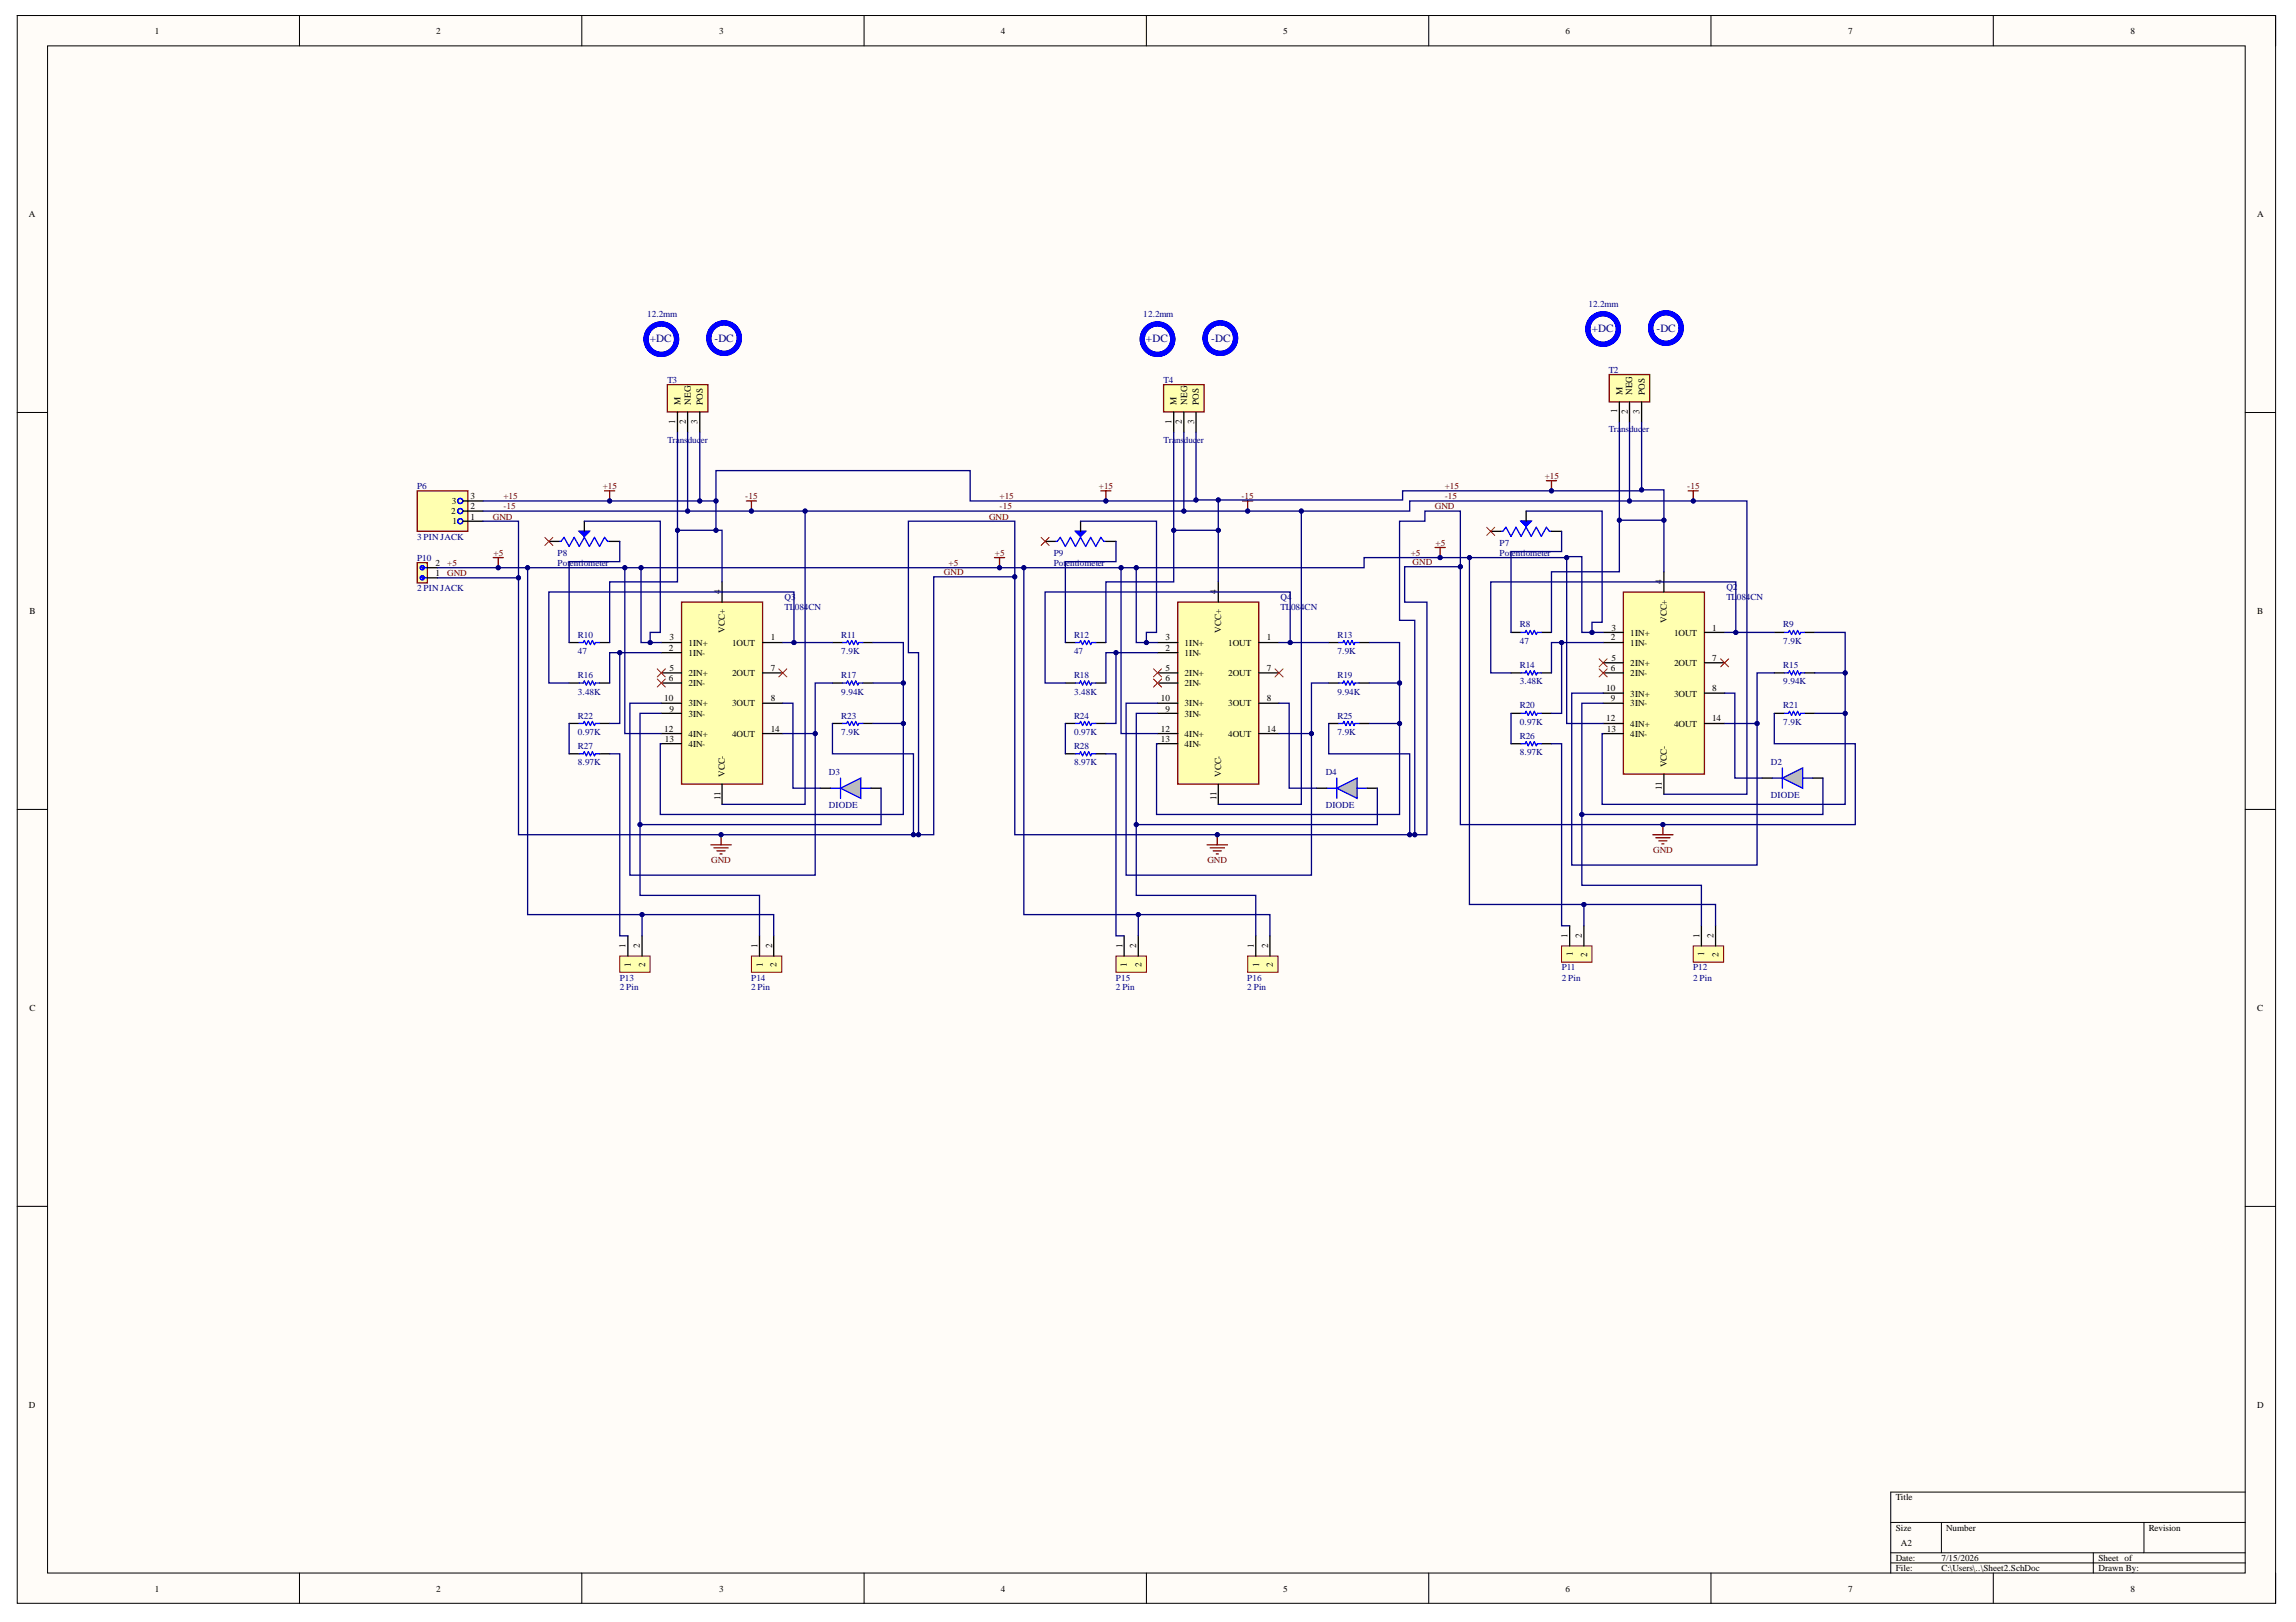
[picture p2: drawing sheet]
<svg xmlns="http://www.w3.org/2000/svg" width="297mm" height="210mm" viewBox="0 0 297 210" stroke-linecap="round" stroke-linejoin="round" font-family="sans-serif">
<defs><g id="words">
<g font-size="1.4" fill="#000080">
<text x="84.1" y="44.3">+DC</text>
<text x="92.4" y="44.3">-DC</text>
<text x="148.3" y="44.3">+DC</text>
<text x="156.7" y="44.3">-DC</text>
<text x="205.9" y="42.9">+DC</text>
<text x="214.3" y="42.9">-DC</text>
</g>
<g font-size="1.2">
<text x="20" y="4.4">1</text>
<text x="56.4" y="4.4">2</text>
<text x="93" y="4.4">3</text>
<text x="129.5" y="4.4">4</text>
<text x="166" y="4.4">5</text>
<text x="202.5" y="4.4">6</text>
<text x="239.1" y="4.4">7</text>
<text x="275.6" y="4.4">8</text>
<text x="3.7" y="28.1">A</text>
<text x="292" y="28.1">A</text>
<text x="88" y="52.4" transform="rotate(-90 88 52.4)">M</text>
<text x="89.4" y="52.4" transform="rotate(-90 89.4 52.4)">NEG</text>
<text x="90.9" y="52.4" transform="rotate(-90 90.9 52.4)">POS</text>
<text x="152.2" y="52.4" transform="rotate(-90 152.2 52.4)">M</text>
<text x="153.6" y="52.4" transform="rotate(-90 153.6 52.4)">NEG</text>
<text x="155.1" y="52.4" transform="rotate(-90 155.1 52.4)">POS</text>
<text x="209.2" y="53.5" transform="rotate(-90 209.2 53.5)">1</text>
<text x="209.9" y="51.1" transform="rotate(-90 209.9 51.1)">M</text>
<text x="210.6" y="53.6" transform="rotate(-90 210.6 53.6)">2</text>
<text x="211.2" y="51.1" transform="rotate(-90 211.2 51.1)">NEG</text>
<text x="212.1" y="53.6" transform="rotate(-90 212.1 53.6)">3</text>
<text x="212.8" y="51.1" transform="rotate(-90 212.8 51.1)">POS</text>
<text x="87.4" y="54.8" transform="rotate(-90 87.4 54.8)">1</text>
<text x="88.7" y="54.9" transform="rotate(-90 88.7 54.9)">2</text>
<text x="90.2" y="54.8" transform="rotate(-90 90.2 54.8)">3</text>
<text x="151.5" y="54.8" transform="rotate(-90 151.5 54.8)">1</text>
<text x="152.9" y="54.9" transform="rotate(-90 152.9 54.9)">2</text>
<text x="154.5" y="54.8" transform="rotate(-90 154.5 54.8)">3</text>
<text x="58.4" y="65.2">3</text>
<text x="60.9" y="65.9">2</text>
<text x="60.9" y="64.6">3</text>
<text x="58.4" y="66.6">2</text>
<text x="58.5" y="67.8">1</text>
<text x="60.9" y="67.2">1</text>
<text x="56.3" y="74.5">1</text>
<text x="56.3" y="73.2">2</text>
<text x="93.2" y="76.9" transform="rotate(-90 93.2 76.9)">4</text>
<text x="157.4" y="76.9" transform="rotate(-90 157.4 76.9)">4</text>
<text x="215" y="75.5" transform="rotate(-90 215 75.5)">4</text>
<text x="3.8" y="79.5">B</text>
<text x="86.6" y="82.9">3</text>
<text x="89.1" y="83.6">1IN+</text>
<text x="93.8" y="81.9" transform="rotate(-90 93.8 81.9)">VCC+</text>
<text x="94.7" y="83.6">1OUT</text>
<text x="99.7" y="82.9">1</text>
<text x="150.8" y="82.9">3</text>
<text x="153.2" y="83.6">1IN+</text>
<text x="158" y="81.9" transform="rotate(-90 158 81.9)">VCC+</text>
<text x="158.9" y="83.6">1OUT</text>
<text x="163.9" y="82.9">1</text>
<text x="208.4" y="82.9">2</text>
<text x="208.5" y="81.6">3</text>
<text x="210.9" y="83.6">1IN-</text>
<text x="210.9" y="82.3">1IN+</text>
<text x="215.7" y="80.6" transform="rotate(-90 215.7 80.6)">VCC+</text>
<text x="216.6" y="82.3">1OUT</text>
<text x="221.5" y="81.6">1</text>
<text x="292" y="79.5">B</text>
<text x="86.5" y="84.2">2</text>
<text x="86.5" y="88.1">6</text>
<text x="86.6" y="86.8">5</text>
<text x="89.1" y="84.9">1IN-</text>
<text x="89.1" y="87.5">2IN+</text>
<text x="89.1" y="88.8">2IN-</text>
<text x="94.7" y="87.5">2OUT</text>
<text x="99.7" y="86.8">7</text>
<text x="150.8" y="84.2">2</text>
<text x="150.8" y="86.8">5</text>
<text x="150.8" y="88.1">6</text>
<text x="153.2" y="84.9">1IN-</text>
<text x="153.2" y="87.5">2IN+</text>
<text x="153.2" y="88.8">2IN-</text>
<text x="158.9" y="87.5">2OUT</text>
<text x="163.9" y="86.8">7</text>
<text x="207.8" y="89.5">10</text>
<text x="208.4" y="86.8">6</text>
<text x="208.5" y="85.5">5</text>
<text x="210.9" y="86.2">2IN+</text>
<text x="210.9" y="87.5">2IN-</text>
<text x="216.6" y="86.2">2OUT</text>
<text x="221.5" y="85.5">7</text>
<text x="221.5" y="89.5">8</text>
<text x="85.9" y="90.7">10</text>
<text x="85.9" y="94.7">12</text>
<text x="86" y="96">13</text>
<text x="86.6" y="92.1">9</text>
<text x="89.1" y="92.8">3IN-</text>
<text x="89.1" y="91.4">3IN+</text>
<text x="89.1" y="95.4">4IN+</text>
<text x="94.7" y="91.4">3OUT</text>
<text x="94.7" y="95.4">4OUT</text>
<text x="99.7" y="90.7">8</text>
<text x="99.7" y="94.7">14</text>
<text x="150.2" y="90.7">10</text>
<text x="150.2" y="94.7">12</text>
<text x="150.2" y="96">13</text>
<text x="150.8" y="92.1">9</text>
<text x="153.2" y="92.8">3IN-</text>
<text x="153.2" y="91.4">3IN+</text>
<text x="153.2" y="95.4">4IN+</text>
<text x="158.9" y="91.4">3OUT</text>
<text x="158.9" y="95.4">4OUT</text>
<text x="163.9" y="90.7">8</text>
<text x="163.9" y="94.7">14</text>
<text x="207.8" y="93.4">12</text>
<text x="207.9" y="94.7">13</text>
<text x="208.4" y="90.7">9</text>
<text x="210.9" y="91.4">3IN-</text>
<text x="210.9" y="90.1">3IN+</text>
<text x="210.9" y="94">4IN+</text>
<text x="210.9" y="95.4">4IN-</text>
<text x="216.6" y="90.1">3OUT</text>
<text x="216.6" y="94">4OUT</text>
<text x="221.5" y="93.4">14</text>
<text x="89.1" y="96.6">4IN-</text>
<text x="93.8" y="100.5" transform="rotate(-90 93.8 100.5)">VCC-</text>
<text x="153.2" y="96.6">4IN-</text>
<text x="158" y="100.5" transform="rotate(-90 158 100.5)">VCC-</text>
<text x="215.7" y="99.3" transform="rotate(-90 215.7 99.3)">VCC-</text>
<text x="93.2" y="103.6" transform="rotate(-90 93.2 103.6)">11</text>
<text x="157.4" y="103.6" transform="rotate(-90 157.4 103.6)">11</text>
<text x="215" y="102.2" transform="rotate(-90 215 102.2)">11</text>
<text x="80.9" y="122.7" transform="rotate(-90 80.9 122.7)">1</text>
<text x="81.6" y="125.1" transform="rotate(-90 81.6 125.1)">1</text>
<text x="82.8" y="122.7" transform="rotate(-90 82.8 122.7)">2</text>
<text x="83.5" y="125.2" transform="rotate(-90 83.5 125.2)">2</text>
<text x="98" y="122.7" transform="rotate(-90 98 122.7)">1</text>
<text x="98.7" y="125.1" transform="rotate(-90 98.7 125.1)">1</text>
<text x="99.9" y="122.7" transform="rotate(-90 99.9 122.7)">2</text>
<text x="100.5" y="125.2" transform="rotate(-90 100.5 125.2)">2</text>
<text x="145.2" y="122.7" transform="rotate(-90 145.2 122.7)">1</text>
<text x="145.8" y="125.1" transform="rotate(-90 145.8 125.1)">1</text>
<text x="147" y="122.7" transform="rotate(-90 147 122.7)">2</text>
<text x="147.7" y="125.2" transform="rotate(-90 147.7 125.2)">2</text>
<text x="162.2" y="122.7" transform="rotate(-90 162.2 122.7)">1</text>
<text x="162.9" y="125.1" transform="rotate(-90 162.9 125.1)">1</text>
<text x="164.1" y="122.7" transform="rotate(-90 164.1 122.7)">2</text>
<text x="164.7" y="125.2" transform="rotate(-90 164.7 125.2)">2</text>
<text x="202.8" y="121.4" transform="rotate(-90 202.8 121.4)">1</text>
<text x="203.5" y="123.8" transform="rotate(-90 203.5 123.8)">1</text>
<text x="204.7" y="121.4" transform="rotate(-90 204.7 121.4)">2</text>
<text x="205.3" y="123.8" transform="rotate(-90 205.3 123.8)">2</text>
<text x="219.9" y="121.4" transform="rotate(-90 219.9 121.4)">1</text>
<text x="220.5" y="123.8" transform="rotate(-90 220.5 123.8)">1</text>
<text x="221.7" y="121.4" transform="rotate(-90 221.7 121.4)">2</text>
<text x="222.3" y="123.8" transform="rotate(-90 222.3 123.8)">2</text>
<text x="3.8" y="130.9">C</text>
<text x="292" y="130.9">C</text>
<text x="3.7" y="182.2">D</text>
<text x="292" y="182.2">D</text>
<text x="245.3" y="194.1">Title</text>
<text x="245.3" y="198.1">Size</text>
<text x="245.3" y="202">Date:</text>
<text x="245.3" y="203.3">File:</text>
<text x="245.9" y="200.1">A2</text>
<text x="251.2" y="202">7/15/2026</text>
<text x="251.2" y="203.3">C:\Users\..\Sheet2.SchDoc</text>
<text x="251.8" y="198.1">Number</text>
<text x="271.5" y="202">Sheet of</text>
<text x="271.5" y="203.3">Drawn By:</text>
<text x="278" y="198.1">Revision</text>
<text x="20" y="206">1</text>
<text x="56.4" y="206">2</text>
<text x="93" y="206">3</text>
<text x="129.5" y="206">4</text>
<text x="166" y="206">5</text>
<text x="202.5" y="206">6</text>
<text x="239.1" y="206">7</text>
<text x="275.6" y="206">8</text>
</g>
<g font-size="1.2" fill="#000080">
<text x="83.7" y="41.1">12.2mm</text>
<text x="147.9" y="41.1">12.2mm</text>
<text x="205.5" y="39.7">12.2mm</text>
<text x="86.3" y="49.5">T3</text>
<text x="150.5" y="49.5">T4</text>
<text x="208.1" y="48.2">T2</text>
<text x="86.3" y="57.3">Tra</text>
<text x="88" y="57.3">ns</text>
<text x="89" y="57.3">duc</text>
<text x="90.7" y="57.3">er</text>
<text x="150.5" y="57.3">Tra</text>
<text x="152.1" y="57.3">ns</text>
<text x="153.2" y="57.3">duc</text>
<text x="154.9" y="57.3">er</text>
<text x="208.1" y="55.9">Tra</text>
<text x="209.7" y="55.9">nsduc</text>
<text x="212.4" y="55.9">er</text>
<text x="54" y="63.3">P6</text>
<text x="54" y="69.9">3 PIN JACK</text>
<text x="72.1" y="71.9">P8</text>
<text x="136.3" y="71.9">P9</text>
<text x="194" y="70.6">P7</text>
<text x="194" y="71.9">Potentiometer</text>
<text x="54" y="72.6">P10</text>
<text x="54" y="76.5">2 PIN JACK</text>
<text x="72.1" y="73.2">Potentiometer</text>
<text x="101.5" y="77.6">Q3</text>
<text x="136.3" y="73.2">Potentiometer</text>
<text x="165.7" y="77.6">Q4</text>
<text x="223.4" y="76.4">Q2</text>
<text x="223.4" y="77.6">TL</text>
<text x="224.7" y="77.6">084CN</text>
<text x="74.8" y="82.5">R10</text>
<text x="101.5" y="79">TL</text>
<text x="102.8" y="79">084CN</text>
<text x="108.8" y="82.5">R11</text>
<text x="138.9" y="82.5">R12</text>
<text x="165.7" y="79">TL</text>
<text x="167" y="79">084CN</text>
<text x="173" y="82.5">R13</text>
<text x="196.6" y="81.2">R8</text>
<text x="196.6" y="83.3">47</text>
<text x="230.7" y="81.2">R9</text>
<text x="230.7" y="83.3">7.9K</text>
<text x="74.8" y="84.7">47</text>
<text x="74.8" y="87.8">R16</text>
<text x="74.8" y="89.9">3.48K</text>
<text x="108.8" y="84.7">7.9K</text>
<text x="108.8" y="87.8">R17</text>
<text x="108.8" y="89.9">9.94K</text>
<text x="138.9" y="84.7">47</text>
<text x="138.9" y="87.8">R18</text>
<text x="138.9" y="89.9">3.48K</text>
<text x="173" y="84.7">7.9K</text>
<text x="173" y="87.8">R19</text>
<text x="173" y="89.9">9.94K</text>
<text x="196.6" y="86.4">R14</text>
<text x="196.6" y="88.5">3.48K</text>
<text x="230.7" y="86.4">R15</text>
<text x="230.7" y="88.5">9.94K</text>
<text x="74.8" y="93">R22</text>
<text x="74.8" y="95.1">0.97K</text>
<text x="108.8" y="93">R23</text>
<text x="108.8" y="95.1">7.9K</text>
<text x="138.9" y="93">R24</text>
<text x="138.9" y="95.1">0.97K</text>
<text x="173" y="93">R25</text>
<text x="173" y="95.1">7.9K</text>
<text x="196.6" y="91.7">R20</text>
<text x="196.6" y="93.8">0.97K</text>
<text x="196.6" y="95.6">R26</text>
<text x="230.7" y="91.7">R21</text>
<text x="230.7" y="93.8">7.9K</text>
<text x="74.8" y="96.9">R27</text>
<text x="74.8" y="99">8.97K</text>
<text x="107.2" y="100.3">D3</text>
<text x="138.9" y="96.9">R28</text>
<text x="138.9" y="99">8.97K</text>
<text x="171.5" y="100.3">D4</text>
<text x="196.6" y="97.7">8.97K</text>
<text x="229.1" y="99">D2</text>
<text x="107.2" y="104.5">DIODE</text>
<text x="171.5" y="104.5">DIODE</text>
<text x="229.1" y="103.2">DIODE</text>
<text x="202" y="125.5">P11</text>
<text x="219" y="125.5">P12</text>
<text x="80.2" y="126.9">P13</text>
<text x="80.2" y="128.2">2 Pin</text>
<text x="97.2" y="126.9">P14</text>
<text x="97.2" y="128.2">2 Pin</text>
<text x="144.4" y="126.9">P15</text>
<text x="144.4" y="128.2">2 Pin</text>
<text x="161.4" y="126.9">P16</text>
<text x="161.4" y="128.2">2 Pin</text>
<text x="202" y="126.9">2 Pin</text>
<text x="219" y="126.9">2 Pin</text>
</g>
<g font-size="1.2" fill="#800000">
<text x="65.1" y="64.6">+15</text>
<text x="65.1" y="65.9">-15</text>
<text x="78" y="63.3">+15</text>
<text x="96.4" y="64.6">-15</text>
<text x="129.3" y="64.6">+15</text>
<text x="129.3" y="65.9">-15</text>
<text x="142.2" y="63.3">+15</text>
<text x="160.6" y="64.6">-15</text>
<text x="185.6" y="65.9">GND</text>
<text x="186.9" y="63.3">+15</text>
<text x="186.9" y="64.6">-15</text>
<text x="199.8" y="62">+15</text>
<text x="218.3" y="63.3">-15</text>
<text x="63.8" y="67.2">GND</text>
<text x="63.9" y="71.9">+5</text>
<text x="128" y="67.2">GND</text>
<text x="128.7" y="71.9">+5</text>
<text x="182.5" y="71.9">+5</text>
<text x="185.7" y="70.6">+5</text>
<text x="57.8" y="73.2">+5</text>
<text x="57.8" y="74.5">GND</text>
<text x="122.1" y="74.4">GND</text>
<text x="122.7" y="73.2">+5</text>
<text x="182.8" y="73.1">GND</text>
<text x="92" y="111.7">GND</text>
<text x="156.2" y="111.7">GND</text>
<text x="213.9" y="110.4">GND</text>
</g>
</g></defs>
<path d="M2.2 2h292.2v205.5h-292.2z" fill-rule="evenodd" fill="#fffcf8"/>
<path d="M2.2 2h292.2v205.5h-292.2z" fill="none" stroke="#000" stroke-width=".13"/>
<path d="M6.2 5.9h284.3v197.7h-284.3z" fill-rule="evenodd" fill="#fffcf8"/>
<g fill="none" stroke="#000" stroke-width=".13">
<path d="M2.2 2h4M6.2 5.9h284.3v197.7h-284.3zM38.7 2v3.9M75.3 2v3.9M111.8 2v3.9M148.3 2v3.9M184.8 2v3.9M221.4 2v3.9M257.9 2v3.9M290.5 2h3.9v3.9M2.2 53.4h4M290.5 53.4h3.9"/>
<path d="M2.2 104.7h4M290.5 104.7h3.9M2.2 156.1h4M290.5 156.1h3.9M244.6 197h45.9M251.2 197v3.9M277.4 197v3.9M290.5 193.1h-45.9v10.5M38.7 203.6v3.9M75.3 203.6v3.9M111.8 203.6v3.9M148.3 203.6v3.9"/>
<path d="M184.8 203.6v3.9M221.4 203.6v3.9M244.6 200.9h45.9M244.6 202.3h45.9M257.9 203.6v3.9M270.8 200.9v2.7M294.4 203.6v3.9"/>
</g>
<path d="M88.2 77.9h10.5v23.6h-10.5z" fill-rule="evenodd" fill="#ffffb0"/>
<path d="M88.2 77.9h10.5v23.6h-10.5z" fill="none" stroke="#800000" stroke-width=".17"/>
<g fill="none" stroke="#000" stroke-width=".17">
<path d="M93.4 75.3v2.6M85.6 83.2h2.6M85.6 84.5h2.6M85.6 87.1h2.6M85.6 88.4h2.6M85.6 91h2.6M85.6 92.3h2.6M85.6 94.9h2.6M85.6 96.2h2.6M98.7 83.2h2.6M98.7 87.1h2.6M98.7 91h2.6"/>
<path d="M98.7 94.9h2.6M93.4 101.5v2.6"/>
</g>
<path d="M54 72.8h1.3v2.6h-1.3z" fill-rule="evenodd" fill="#ffffb0"/>
<path d="M54 72.8h1.3v2.6h-1.3z" fill="none" stroke="#800000" stroke-width=".17"/>
<g fill="none" stroke="#00f" stroke-width=".17">
<path d="M54.5 74.6l.3 .3M54.5 73.3l.3 .3M54.9 74.8h.4M54.9 73.5h.4"/>
<circle cx="54.6" cy="73.5" r=".26"/>
<circle cx="54.6" cy="74.8" r=".26"/>
</g>
<path d="M55.3 74.8h1.3M55.3 73.5h1.3" fill="none" stroke="#000" stroke-width=".17"/>
<path d="M54 63.5h6.5v5.3h-6.5z" fill-rule="evenodd" fill="#ffffb0"/>
<path d="M54 63.5h6.5v5.3h-6.5z" fill="none" stroke="#800000" stroke-width=".17"/>
<g fill="none" stroke="#00f" stroke-width=".17">
<path d="M72.3 70.1h.3l.4-.6 .6 1.2 .7-1.2 .6 1.2 .7-1.2 .7 1.2 .6-1.2 .7 1.2 .6-1.2 .4 .6h.3M74.9 68.8h1.4l-.7 .6z"/>
<circle cx="59.5" cy="67.4" r=".33"/>
<circle cx="59.5" cy="64.8" r=".33"/>
<circle cx="59.5" cy="66.1" r=".33"/>
</g>
<path d="M59.9 67.4h2.6M59.9 66.1h2.6M59.9 64.8h2.6" fill="none" stroke="#000" stroke-width=".17"/>
<path d="M74.9 68.8h1.4l-.7 .6z" fill="#00f"/>
<path d="M74.9 68.8h1.4l-.7 .6zM74.9 83.2h.6l.1-.3 .3 .5 .2-.5 .3 .5 .2-.5 .3 .5 .1-.2h.6M74.9 88.4h.6l.1-.3 .3 .5 .2-.5 .3 .5 .2-.5 .3 .5 .1-.2h.6M74.9 93.6h.6l.1-.2 .3 .5 .2-.5 .3 .5 .2-.5 .3 .5 .1-.3h.6M74.9 97.5h.6l.1-.2 .3 .5 .2-.5 .3 .5 .2-.5 .3 .5 .1-.3h.6M109 83.2h.5l.2-.3 .2 .5 .3-.5 .2 .5 .3-.5 .3 .5 .1-.2h.5M109 88.4h.5l.2-.3 .2 .5 .3-.5 .2 .5 .3-.5 .3 .5 .1-.2h.5M109 93.6h.5l.2-.2 .2 .5 .3-.5 .2 .5 .3-.5 .3 .5 .1-.3h.5" fill="none" stroke="#00f" stroke-width=".17"/>
<g fill="none" stroke="#000" stroke-width=".17">
<path d="M71 70.1h1.3M75.6 67.4v1.4M78.9 70.1h1.3M73.6 83.2h1.3M73.6 88.4h1.3M73.6 93.6h1.3M73.6 97.5h1.3M77.6 83.2h1.3M77.6 88.4h1.3M77.6 93.6h1.3M77.6 97.5h1.3M107.7 83.2h1.3"/>
<path d="M107.7 88.4h1.3M107.7 93.6h1.3M111.6 83.2h1.3M111.6 88.4h1.3M111.6 93.6h1.3"/>
</g>
<g fill="none" stroke="#00f" stroke-width=".68">
<circle cx="85.6" cy="43.9" r="1.98"/>
<circle cx="93.7" cy="43.8" r="1.97"/>
<circle cx="93.7" cy="43.8" r="1.98"/>
</g>
<path d="M92 109.3h2.6M92.4 109.7h1.8M92.8 110.1h1M93.1 110.5h.3M93.3 108v1.3" fill="none" stroke="#800000" stroke-width=".17"/>
<circle cx="93.3" cy="108" r=".26" fill="#000080"/>
<circle cx="93.3" cy="108" r=".26" fill="none" stroke="#000080" stroke-width=".13"/>
<path d="M85 86.6l1.1 1M85 87.9l1.1 1M86.1 86.6l-1.1 1M86.1 87.9l-1.1 1" fill="none" stroke="#f00" stroke-width=".13"/>
<path d="M96.6 64.8h1.3M97.2 64.8v1.3" fill="none" stroke="#800000" stroke-width=".17"/>
<circle cx="97.2" cy="66.1" r=".26" fill="#000080"/>
<circle cx="97.2" cy="66.1" r=".26" fill="none" stroke="#000080" stroke-width=".13"/>
<path d="M70.5 69.5l1 1.1M71.5 69.5l-1 1.1" fill="none" stroke="#f00" stroke-width=".13"/>
<path d="M80.2 123.7h3.9v2.1h-3.9z" fill-rule="evenodd" fill="#ffffb0"/>
<path d="M80.2 123.7h3.9v2.1h-3.9z" fill="none" stroke="#800000" stroke-width=".13"/>
<path d="M81.2 121.1v2.6M83.1 121.1v2.6" fill="none" stroke="#000" stroke-width=".17"/>
<path d="M97.2 123.7h3.9v2.1h-3.9z" fill-rule="evenodd" fill="#ffffb0"/>
<path d="M97.2 123.7h3.9v2.1h-3.9z" fill="none" stroke="#800000" stroke-width=".13"/>
<path d="M98.3 121.1v2.6M100.1 121.1v2.6" fill="none" stroke="#000" stroke-width=".17"/>
<path d="M78.2 63.5h1.3M78.9 63.5v1.3" fill="none" stroke="#800000" stroke-width=".17"/>
<circle cx="78.9" cy="64.8" r=".26" fill="#000080"/>
<circle cx="78.9" cy="64.8" r=".26" fill="none" stroke="#000080" stroke-width=".13"/>
<path d="M63.8 72.2h1.3M64.5 72.2v1.3" fill="none" stroke="#800000" stroke-width=".17"/>
<circle cx="64.5" cy="73.5" r=".26" fill="#000080"/>
<circle cx="64.5" cy="73.5" r=".26" fill="none" stroke="#000080" stroke-width=".13"/>
<path d="M108.7 102l2.7-1.3v2.6z" fill="#c0c0c0"/>
<path d="M107.4 102h1.3M108.7 102l2.7-1.3v2.6zM108.7 100.7v2.6M111.4 102h1.3" fill="none" stroke="#00f" stroke-width=".17"/>
<path d="M106.1 102h1.3M112.7 102h1.3" fill="none" stroke="#000" stroke-width=".17"/>
<path d="M86.3 49.8h5.3v3.5h-5.3z" fill-rule="evenodd" fill="#ffffb0"/>
<path d="M86.3 49.8h5.3v3.5h-5.3z" fill="none" stroke="#800000" stroke-width=".17"/>
<path d="M87.6 53.3v2.6M89 53.3v2.6M90.5 53.3v2.6" fill="none" stroke="#000" stroke-width=".17"/>
<path d="M100.7 86.6l1.1 1M101.8 86.6l-1.1 1" fill="none" stroke="#f00" stroke-width=".13"/>
<path d="M152.4 77.9h10.5v23.6h-10.5z" fill-rule="evenodd" fill="#ffffb0"/>
<path d="M152.4 77.9h10.5v23.6h-10.5z" fill="none" stroke="#800000" stroke-width=".17"/>
<g fill="none" stroke="#000" stroke-width=".17">
<path d="M157.6 75.3v2.6M149.8 83.2h2.6M149.8 84.5h2.6M149.8 87.1h2.6M149.8 88.4h2.6M149.8 91h2.6M149.8 92.3h2.6M149.8 94.9h2.6M149.8 96.2h2.6M162.9 83.2h2.6M162.9 87.1h2.6M162.9 91h2.6"/>
<path d="M162.9 94.9h2.6M157.6 101.5v2.6"/>
</g>
<path d="M136.5 70.1h.3l.4-.6 .6 1.2 .7-1.2 .6 1.2 .7-1.2 .7 1.2 .6-1.2 .7 1.2 .6-1.2 .4 .6h.3M139.1 68.8h1.4l-.7 .6z" fill="none" stroke="#00f" stroke-width=".17"/>
<path d="M139.1 68.8h1.4l-.7 .6z" fill="#00f"/>
<path d="M139.1 68.8h1.4l-.7 .6zM139.1 83.2h.6l.1-.3 .3 .5 .2-.5 .3 .5 .2-.5 .3 .5 .1-.2h.6M139.1 88.4h.6l.1-.3 .3 .5 .2-.5 .3 .5 .2-.5 .3 .5 .1-.2h.6M139.1 93.6h.6l.1-.2 .3 .5 .2-.5 .3 .5 .2-.5 .3 .5 .1-.3h.6M139.1 97.5h.6l.1-.2 .3 .5 .2-.5 .3 .5 .2-.5 .3 .5 .1-.3h.6M173.2 83.2h.5l.2-.3 .2 .5 .3-.5 .2 .5 .3-.5 .3 .5 .1-.2h.5M173.2 88.4h.5l.2-.3 .2 .6 .3-.6 .2 .6 .3-.6 .3 .6 .1-.3h.5M173.2 93.6h.5l.2-.2 .2 .5 .3-.5 .2 .5 .3-.5 .3 .5 .1-.3h.5" fill="none" stroke="#00f" stroke-width=".17"/>
<g fill="none" stroke="#000" stroke-width=".17">
<path d="M135.2 70.1h1.3M139.8 67.4v1.4M143.1 70.1h1.3M137.8 83.2h1.3M137.8 88.4h1.3M137.8 93.6h1.3M137.8 97.5h1.3M141.8 83.2h1.3M141.8 88.4h1.3M141.8 93.6h1.3M141.8 97.5h1.3M171.9 83.2h1.3"/>
<path d="M171.9 88.4h1.3M171.9 93.6h1.3M175.8 83.2h1.3M175.8 88.4h1.3M175.8 93.6h1.3"/>
</g>
<g fill="none" stroke="#00f" stroke-width=".68">
<circle cx="149.8" cy="43.9" r="1.97"/>
<circle cx="157.9" cy="43.8" r="1.97"/>
<circle cx="157.9" cy="43.8" r="1.98"/>
</g>
<path d="M156.2 109.3h2.6M156.6 109.7h1.8M157 110.1h1M157.3 110.5h.3M157.5 108v1.3" fill="none" stroke="#800000" stroke-width=".17"/>
<circle cx="157.5" cy="108" r=".26" fill="#000080"/>
<circle cx="157.5" cy="108" r=".26" fill="none" stroke="#000080" stroke-width=".13"/>
<path d="M149.2 86.6l1.1 1M149.2 87.9l1.1 1M150.3 86.6l-1.1 1M150.3 87.9l-1.1 1" fill="none" stroke="#f00" stroke-width=".13"/>
<path d="M160.8 64.8h1.3M161.4 64.8v1.3" fill="none" stroke="#800000" stroke-width=".17"/>
<circle cx="161.4" cy="66.1" r=".26" fill="#000080"/>
<circle cx="161.4" cy="66.1" r=".26" fill="none" stroke="#000080" stroke-width=".13"/>
<path d="M134.7 69.5l1 1.1M135.7 69.5l-1 1.1" fill="none" stroke="#f00" stroke-width=".13"/>
<path d="M144.4 123.7h3.9v2.1h-3.9z" fill-rule="evenodd" fill="#ffffb0"/>
<path d="M144.4 123.7h3.9v2.1h-3.9z" fill="none" stroke="#800000" stroke-width=".13"/>
<path d="M145.4 121.1v2.6M147.3 121.1v2.6" fill="none" stroke="#000" stroke-width=".17"/>
<path d="M161.4 123.7h3.9v2.1h-3.9z" fill-rule="evenodd" fill="#ffffb0"/>
<path d="M161.4 123.7h3.9v2.1h-3.9z" fill="none" stroke="#800000" stroke-width=".13"/>
<path d="M162.5 121.1v2.6M164.3 121.1v2.6" fill="none" stroke="#000" stroke-width=".17"/>
<path d="M142.4 63.5h1.3M143.1 63.5v1.3" fill="none" stroke="#800000" stroke-width=".17"/>
<circle cx="143.1" cy="64.8" r=".26" fill="#000080"/>
<circle cx="143.1" cy="64.8" r=".26" fill="none" stroke="#000080" stroke-width=".13"/>
<path d="M128.7 72.2h1.3M129.3 72.2v1.3" fill="none" stroke="#800000" stroke-width=".17"/>
<circle cx="129.3" cy="73.5" r=".26" fill="#000080"/>
<circle cx="129.3" cy="73.5" r=".26" fill="none" stroke="#000080" stroke-width=".13"/>
<path d="M172.9 102l2.7-1.3v2.6z" fill="#c0c0c0"/>
<path d="M171.6 102h1.3M172.9 102l2.7-1.3v2.6zM172.9 100.7v2.6M175.6 102h1.3" fill="none" stroke="#00f" stroke-width=".17"/>
<path d="M170.3 102h1.3M176.9 102h1.3" fill="none" stroke="#000" stroke-width=".17"/>
<path d="M150.5 49.8h5.3v3.5h-5.3z" fill-rule="evenodd" fill="#ffffb0"/>
<path d="M150.5 49.8h5.3v3.5h-5.3z" fill="none" stroke="#800000" stroke-width=".17"/>
<path d="M151.8 53.3v2.6M153.2 53.3v2.6M154.7 53.3v2.6" fill="none" stroke="#000" stroke-width=".17"/>
<path d="M164.9 86.6l1.1 1M166 86.6l-1.1 1" fill="none" stroke="#f00" stroke-width=".13"/>
<path d="M210 76.6h10.5v23.6h-10.5z" fill-rule="evenodd" fill="#ffffb0"/>
<path d="M210 76.6h10.5v23.6h-10.5z" fill="none" stroke="#800000" stroke-width=".17"/>
<g fill="none" stroke="#000" stroke-width=".17">
<path d="M215.3 74v2.6M207.4 81.8h2.6M207.4 83.2h2.6M207.4 85.8h2.6M207.4 87.1h2.6M207.4 89.7h2.6M207.4 91h2.6M207.4 93.6h2.6M207.4 94.9h2.6M220.5 81.8h2.6M220.5 85.8h2.6M220.5 89.7h2.6"/>
<path d="M220.5 93.6h2.6M215.3 100.2v2.6"/>
</g>
<path d="M194.2 68.8h.2l.4-.6 .7 1.2 .6-1.2 .7 1.2 .6-1.2 .7 1.2 .7-1.2 .6 1.2 .7-1.2 .4 .6h.2M196.8 67.4h1.3l-.7 .7z" fill="none" stroke="#00f" stroke-width=".17"/>
<path d="M196.8 67.4h1.3l-.7 .7z" fill="#00f"/>
<path d="M196.8 67.4h1.3l-.7 .7zM196.8 81.8h.5l.1-.2 .3 .5 .3-.5 .2 .5 .3-.5 .3 .5 .1-.3h.5M196.8 87.1h.5l.1-.3 .3 .5 .3-.5 .2 .5 .3-.5 .3 .5 .1-.2h.5M196.8 92.3h.5l.1-.2 .3 .5 .3-.5 .2 .5 .3-.5 .3 .5 .1-.3h.5M196.8 96.2h.5l.1-.2 .3 .5 .3-.5 .2 .5 .3-.5 .3 .5 .1-.3h.5M230.9 81.8h.5l.1-.2 .3 .5 .2-.5 .3 .5 .3-.5 .2 .5 .1-.3h.6M230.9 87.1h.5l.1-.3 .3 .5 .2-.5 .3 .5 .3-.5 .2 .5 .1-.2h.6M230.9 92.3h.5l.1-.2 .3 .5 .2-.5 .3 .5 .3-.5 .2 .5 .1-.3h.6" fill="none" stroke="#00f" stroke-width=".17"/>
<g fill="none" stroke="#000" stroke-width=".17">
<path d="M192.9 68.8h1.3M197.4 66.1v1.3M200.7 68.8h1.3M195.5 81.8h1.3M195.5 87.1h1.3M195.5 92.3h1.3M195.5 96.2h1.3M199.4 81.8h1.3M199.4 87.1h1.3M199.4 92.3h1.3M199.4 96.2h1.3M229.5 81.8h1.4"/>
<path d="M229.5 87.1h1.4M229.5 92.3h1.4M233.5 81.8h1.3M233.5 87.1h1.3M233.5 92.3h1.3"/>
</g>
<g fill="none" stroke="#00f" stroke-width=".68">
<circle cx="207.4" cy="42.6" r="1.98"/>
<circle cx="215.5" cy="42.5" r="1.98"/>
</g>
<path d="M213.8 108h2.6M214.2 108.4h1.8M214.6 108.8h1.1M215 109.2h.3M215.1 106.7v1.3" fill="none" stroke="#800000" stroke-width=".17"/>
<circle cx="215.1" cy="106.7" r=".26" fill="#000080"/>
<circle cx="215.1" cy="106.7" r=".26" fill="none" stroke="#000080" stroke-width=".13"/>
<path d="M206.9 85.3l1 1M206.9 86.6l1 1M207.9 85.3l-1 1M207.9 86.6l-1 1" fill="none" stroke="#f00" stroke-width=".13"/>
<path d="M218.4 63.5h1.3M219.1 63.5v1.3" fill="none" stroke="#800000" stroke-width=".17"/>
<circle cx="219.1" cy="64.8" r=".26" fill="#000080"/>
<circle cx="219.1" cy="64.8" r=".26" fill="none" stroke="#000080" stroke-width=".13"/>
<path d="M192.3 68.2l1.1 1.1M193.4 68.2l-1.1 1.1" fill="none" stroke="#f00" stroke-width=".13"/>
<path d="M202 122.4h4v2.1h-4z" fill-rule="evenodd" fill="#ffffb0"/>
<path d="M202 122.4h4v2.1h-4z" fill="none" stroke="#800000" stroke-width=".13"/>
<path d="M203.1 119.8v2.6M204.9 119.8v2.6" fill="none" stroke="#000" stroke-width=".17"/>
<path d="M219.1 122.4h3.9v2.1h-3.9z" fill-rule="evenodd" fill="#ffffb0"/>
<path d="M219.1 122.4h3.9v2.1h-3.9z" fill="none" stroke="#800000" stroke-width=".13"/>
<path d="M220.1 119.8v2.6M221.9 119.8v2.6" fill="none" stroke="#000" stroke-width=".17"/>
<path d="M200.1 62.2h1.3M200.7 62.2v1.3" fill="none" stroke="#800000" stroke-width=".17"/>
<circle cx="200.7" cy="63.5" r=".26" fill="#000080"/>
<circle cx="200.7" cy="63.5" r=".26" fill="none" stroke="#000080" stroke-width=".13"/>
<path d="M185.7 70.8h1.3M186.3 70.8v1.4" fill="none" stroke="#800000" stroke-width=".17"/>
<circle cx="186.3" cy="72.2" r=".26" fill="#000080"/>
<circle cx="186.3" cy="72.2" r=".26" fill="none" stroke="#000080" stroke-width=".13"/>
<path d="M230.6 100.7l2.6-1.3v2.6z" fill="#c0c0c0"/>
<path d="M230.6 99.4v2.6M229.3 100.7h1.3M230.6 100.7l2.6-1.3v2.6zM233.2 100.7h1.3" fill="none" stroke="#00f" stroke-width=".17"/>
<path d="M228 100.7h1.3M234.5 100.7h1.3" fill="none" stroke="#000" stroke-width=".17"/>
<path d="M208.2 48.5h5.2v3.5h-5.2z" fill-rule="evenodd" fill="#ffffb0"/>
<path d="M208.2 48.5h5.2v3.5h-5.2z" fill="none" stroke="#800000" stroke-width=".17"/>
<path d="M209.5 52v2.6M210.8 52v2.6M212.4 52v2.6" fill="none" stroke="#000" stroke-width=".17"/>
<path d="M222.6 85.3l1 1M223.6 85.3l-1 1" fill="none" stroke="#f00" stroke-width=".13"/>
<path d="M62.5 66.1h26.5" fill="none" stroke="#000080" stroke-width=".17"/>
<circle cx="89" cy="66.1" r=".26" fill="#000080"/>
<circle cx="89" cy="66.1" r=".26" fill="none" stroke="#000080" stroke-width=".13"/>
<path d="M80.2 84.5v9.1h-1.3" fill="none" stroke="#000080" stroke-width=".17"/>
<circle cx="80.2" cy="84.5" r=".26" fill="#000080"/>
<circle cx="80.2" cy="84.5" r=".26" fill="none" stroke="#000080" stroke-width=".13"/>
<path d="M101.3 91h1.3v11h3.5M112.9 88.4h4" fill="none" stroke="#000080" stroke-width=".17"/>
<circle cx="116.9" cy="88.4" r=".26" fill="#000080"/>
<circle cx="116.9" cy="88.4" r=".26" fill="none" stroke="#000080" stroke-width=".13"/>
<path d="M112.9 93.6h4" fill="none" stroke="#000080" stroke-width=".17"/>
<circle cx="116.9" cy="93.6" r=".26" fill="#000080"/>
<circle cx="116.9" cy="93.6" r=".26" fill="none" stroke="#000080" stroke-width=".13"/>
<path d="M80.2 70.1v2.6h-6.6v10.5M73.6 93.6v3.9M78.9 97.5h1.3v23.6h1M82.8 106.7v9.2h15.5v5.2" fill="none" stroke="#000080" stroke-width=".17"/>
<circle cx="82.8" cy="106.7" r=".26" fill="#000080"/>
<circle cx="82.8" cy="106.7" r=".26" fill="none" stroke="#000080" stroke-width=".13"/>
<path d="M62.5 67.4h4.6v40.6h51.1v-10.5h-10.5v-3.9" fill="none" stroke="#000080" stroke-width=".17"/>
<circle cx="118.2" cy="108" r=".26" fill="#000080"/>
<circle cx="118.2" cy="108" r=".26" fill="none" stroke="#000080" stroke-width=".13"/>
<circle cx="93.3" cy="108" r=".26" fill="#000080"/>
<circle cx="93.3" cy="108" r=".26" fill="none" stroke="#000080" stroke-width=".13"/>
<circle cx="67.1" cy="74.8" r=".26" fill="#000080"/>
<circle cx="67.1" cy="74.8" r=".26" fill="none" stroke="#000080" stroke-width=".13"/>
<path d="M75.6 67.4h9.8v14.4h-1.3v1.4" fill="none" stroke="#000080" stroke-width=".17"/>
<circle cx="84.1" cy="83.2" r=".26" fill="#000080"/>
<circle cx="84.1" cy="83.2" r=".26" fill="none" stroke="#000080" stroke-width=".13"/>
<path d="M102.7 83.2h5" fill="none" stroke="#000080" stroke-width=".17"/>
<circle cx="102.7" cy="83.2" r=".26" fill="#000080"/>
<circle cx="102.7" cy="83.2" r=".26" fill="none" stroke="#000080" stroke-width=".13"/>
<path d="M83.1 118.4v2.7" fill="none" stroke="#000080" stroke-width=".17"/>
<circle cx="83.1" cy="118.4" r=".26" fill="#000080"/>
<circle cx="83.1" cy="118.4" r=".26" fill="none" stroke="#000080" stroke-width=".13"/>
<path d="M68.3 73.5v44.9h31.8v2.7" fill="none" stroke="#000080" stroke-width=".17"/>
<circle cx="68.3" cy="73.5" r=".26" fill="#000080"/>
<circle cx="68.3" cy="73.5" r=".26" fill="none" stroke="#000080" stroke-width=".13"/>
<circle cx="83.1" cy="118.4" r=".26" fill="#000080"/>
<circle cx="83.1" cy="118.4" r=".26" fill="none" stroke="#000080" stroke-width=".13"/>
<path d="M87.6 55.9v19.4h-8.7v7.9" fill="none" stroke="#000080" stroke-width=".17"/>
<circle cx="87.6" cy="68.6" r=".26" fill="#000080"/>
<circle cx="87.6" cy="68.6" r=".26" fill="none" stroke="#000080" stroke-width=".13"/>
<path d="M101.3 83.2h1.4v-6.6h-31.7v11.8h2.6" fill="none" stroke="#000080" stroke-width=".17"/>
<circle cx="102.7" cy="83.2" r=".26" fill="#000080"/>
<circle cx="102.7" cy="83.2" r=".26" fill="none" stroke="#000080" stroke-width=".13"/>
<path d="M101.3 94.9h4.2" fill="none" stroke="#000080" stroke-width=".17"/>
<circle cx="105.5" cy="94.9" r=".26" fill="#000080"/>
<circle cx="105.5" cy="94.9" r=".26" fill="none" stroke="#000080" stroke-width=".13"/>
<path d="M89 55.9v10.2h15.2v38h-10.8" fill="none" stroke="#000080" stroke-width=".17"/>
<circle cx="89" cy="66.1" r=".26" fill="#000080"/>
<circle cx="89" cy="66.1" r=".26" fill="none" stroke="#000080" stroke-width=".13"/>
<circle cx="97.2" cy="66.1" r=".26" fill="#000080"/>
<circle cx="97.2" cy="66.1" r=".26" fill="none" stroke="#000080" stroke-width=".13"/>
<circle cx="104.2" cy="66.1" r=".26" fill="#000080"/>
<circle cx="104.2" cy="66.1" r=".26" fill="none" stroke="#000080" stroke-width=".13"/>
<path d="M112.9 83.2h4v22.2h-31.5v-9.2h.2" fill="none" stroke="#000080" stroke-width=".17"/>
<circle cx="116.9" cy="88.4" r=".26" fill="#000080"/>
<circle cx="116.9" cy="88.4" r=".26" fill="none" stroke="#000080" stroke-width=".13"/>
<circle cx="116.9" cy="93.6" r=".26" fill="#000080"/>
<circle cx="116.9" cy="93.6" r=".26" fill="none" stroke="#000080" stroke-width=".13"/>
<path d="M107.7 88.4h-2.2v24.9h-24v-22.3h4.1" fill="none" stroke="#000080" stroke-width=".17"/>
<circle cx="105.5" cy="94.9" r=".26" fill="#000080"/>
<circle cx="105.5" cy="94.9" r=".26" fill="none" stroke="#000080" stroke-width=".13"/>
<path d="M85.6 92.3h-2.8v14.4h31.2v-4.7" fill="none" stroke="#000080" stroke-width=".17"/>
<circle cx="82.8" cy="106.7" r=".26" fill="#000080"/>
<circle cx="82.8" cy="106.7" r=".26" fill="none" stroke="#000080" stroke-width=".13"/>
<path d="M85.6 83.2h-2.7v-9.7h-2.1v21.4h4.8" fill="none" stroke="#000080" stroke-width=".17"/>
<circle cx="80.8" cy="73.5" r=".26" fill="#000080"/>
<circle cx="80.8" cy="73.5" r=".26" fill="none" stroke="#000080" stroke-width=".13"/>
<circle cx="82.9" cy="73.5" r=".26" fill="#000080"/>
<circle cx="82.9" cy="73.5" r=".26" fill="none" stroke="#000080" stroke-width=".13"/>
<circle cx="84.1" cy="83.2" r=".26" fill="#000080"/>
<circle cx="84.1" cy="83.2" r=".26" fill="none" stroke="#000080" stroke-width=".13"/>
<path d="M85.6 84.5h-6.7v3.9" fill="none" stroke="#000080" stroke-width=".17"/>
<circle cx="80.2" cy="84.5" r=".26" fill="#000080"/>
<circle cx="80.2" cy="84.5" r=".26" fill="none" stroke="#000080" stroke-width=".13"/>
<path d="M144.4 84.5v9.1h-1.3" fill="none" stroke="#000080" stroke-width=".17"/>
<circle cx="144.4" cy="84.5" r=".26" fill="#000080"/>
<circle cx="144.4" cy="84.5" r=".26" fill="none" stroke="#000080" stroke-width=".13"/>
<path d="M165.5 91h1.3v11h3.5M177.1 88.4h4" fill="none" stroke="#000080" stroke-width=".17"/>
<circle cx="181.1" cy="88.4" r=".26" fill="#000080"/>
<circle cx="181.1" cy="88.4" r=".26" fill="none" stroke="#000080" stroke-width=".13"/>
<path d="M177.1 93.6h4" fill="none" stroke="#000080" stroke-width=".17"/>
<circle cx="181.1" cy="93.6" r=".26" fill="#000080"/>
<circle cx="181.1" cy="93.6" r=".26" fill="none" stroke="#000080" stroke-width=".13"/>
<path d="M144.4 70.1v2.6h-6.6v10.5M137.8 93.6v3.9M143.1 97.5h1.3v23.6h1M147 106.7v9.2h15.5v5.2" fill="none" stroke="#000080" stroke-width=".17"/>
<circle cx="147" cy="106.7" r=".26" fill="#000080"/>
<circle cx="147" cy="106.7" r=".26" fill="none" stroke="#000080" stroke-width=".13"/>
<path d="M139.8 67.4h9.8v14.4h-1.3v1.4" fill="none" stroke="#000080" stroke-width=".17"/>
<circle cx="148.3" cy="83.2" r=".26" fill="#000080"/>
<circle cx="148.3" cy="83.2" r=".26" fill="none" stroke="#000080" stroke-width=".13"/>
<path d="M166.9 83.2h5" fill="none" stroke="#000080" stroke-width=".17"/>
<circle cx="166.9" cy="83.2" r=".26" fill="#000080"/>
<circle cx="166.9" cy="83.2" r=".26" fill="none" stroke="#000080" stroke-width=".13"/>
<path d="M147.3 118.4v2.7" fill="none" stroke="#000080" stroke-width=".17"/>
<circle cx="147.3" cy="118.4" r=".26" fill="#000080"/>
<circle cx="147.3" cy="118.4" r=".26" fill="none" stroke="#000080" stroke-width=".13"/>
<path d="M132.5 73.5v44.9h31.8v2.7" fill="none" stroke="#000080" stroke-width=".17"/>
<circle cx="132.5" cy="73.5" r=".26" fill="#000080"/>
<circle cx="132.5" cy="73.5" r=".26" fill="none" stroke="#000080" stroke-width=".13"/>
<circle cx="147.3" cy="118.4" r=".26" fill="#000080"/>
<circle cx="147.3" cy="118.4" r=".26" fill="none" stroke="#000080" stroke-width=".13"/>
<path d="M151.8 68.6h5.8" fill="none" stroke="#000080" stroke-width=".17"/>
<circle cx="151.8" cy="68.6" r=".26" fill="#000080"/>
<circle cx="151.8" cy="68.6" r=".26" fill="none" stroke="#000080" stroke-width=".13"/>
<circle cx="157.6" cy="68.6" r=".26" fill="#000080"/>
<circle cx="157.6" cy="68.6" r=".26" fill="none" stroke="#000080" stroke-width=".13"/>
<path d="M151.8 55.9v19.4h-8.7v7.9" fill="none" stroke="#000080" stroke-width=".17"/>
<circle cx="151.8" cy="68.6" r=".26" fill="#000080"/>
<circle cx="151.8" cy="68.6" r=".26" fill="none" stroke="#000080" stroke-width=".13"/>
<path d="M154.7 64.7h2.9v10.6" fill="none" stroke="#000080" stroke-width=".17"/>
<circle cx="154.7" cy="64.7" r=".26" fill="#000080"/>
<circle cx="154.7" cy="64.7" r=".26" fill="none" stroke="#000080" stroke-width=".13"/>
<circle cx="157.6" cy="64.7" r=".26" fill="#000080"/>
<circle cx="157.6" cy="64.7" r=".26" fill="none" stroke="#000080" stroke-width=".13"/>
<circle cx="157.6" cy="68.6" r=".26" fill="#000080"/>
<circle cx="157.6" cy="68.6" r=".26" fill="none" stroke="#000080" stroke-width=".13"/>
<path d="M165.5 83.2h1.4v-6.6h-31.7v11.8h2.6" fill="none" stroke="#000080" stroke-width=".17"/>
<circle cx="166.9" cy="83.2" r=".26" fill="#000080"/>
<circle cx="166.9" cy="83.2" r=".26" fill="none" stroke="#000080" stroke-width=".13"/>
<path d="M165.5 94.9h4.2" fill="none" stroke="#000080" stroke-width=".17"/>
<circle cx="169.7" cy="94.9" r=".26" fill="#000080"/>
<circle cx="169.7" cy="94.9" r=".26" fill="none" stroke="#000080" stroke-width=".13"/>
<path d="M153.2 55.9v10.2h15.2v38h-10.8" fill="none" stroke="#000080" stroke-width=".17"/>
<circle cx="153.2" cy="66.1" r=".26" fill="#000080"/>
<circle cx="153.2" cy="66.1" r=".26" fill="none" stroke="#000080" stroke-width=".13"/>
<circle cx="161.4" cy="66.1" r=".26" fill="#000080"/>
<circle cx="161.4" cy="66.1" r=".26" fill="none" stroke="#000080" stroke-width=".13"/>
<circle cx="168.4" cy="66.1" r=".26" fill="#000080"/>
<circle cx="168.4" cy="66.1" r=".26" fill="none" stroke="#000080" stroke-width=".13"/>
<path d="M177.1 83.2h4v22.2h-31.5v-9.2h.2" fill="none" stroke="#000080" stroke-width=".17"/>
<circle cx="181.1" cy="88.4" r=".26" fill="#000080"/>
<circle cx="181.1" cy="88.4" r=".26" fill="none" stroke="#000080" stroke-width=".13"/>
<circle cx="181.1" cy="93.6" r=".26" fill="#000080"/>
<circle cx="181.1" cy="93.6" r=".26" fill="none" stroke="#000080" stroke-width=".13"/>
<path d="M171.9 88.4h-2.2v24.9h-24v-22.3h4.1" fill="none" stroke="#000080" stroke-width=".17"/>
<circle cx="169.7" cy="94.9" r=".26" fill="#000080"/>
<circle cx="169.7" cy="94.9" r=".26" fill="none" stroke="#000080" stroke-width=".13"/>
<path d="M149.8 92.3h-2.8v14.4h31.2v-4.7" fill="none" stroke="#000080" stroke-width=".17"/>
<circle cx="147" cy="106.7" r=".26" fill="#000080"/>
<circle cx="147" cy="106.7" r=".26" fill="none" stroke="#000080" stroke-width=".13"/>
<path d="M149.8 83.2h-2.8v-9.7h-2v21.4h4.8" fill="none" stroke="#000080" stroke-width=".17"/>
<circle cx="145" cy="73.5" r=".26" fill="#000080"/>
<circle cx="145" cy="73.5" r=".26" fill="none" stroke="#000080" stroke-width=".13"/>
<circle cx="147" cy="73.5" r=".26" fill="#000080"/>
<circle cx="147" cy="73.5" r=".26" fill="none" stroke="#000080" stroke-width=".13"/>
<circle cx="148.3" cy="83.2" r=".26" fill="#000080"/>
<circle cx="148.3" cy="83.2" r=".26" fill="none" stroke="#000080" stroke-width=".13"/>
<path d="M149.8 84.5h-6.7v3.9" fill="none" stroke="#000080" stroke-width=".17"/>
<circle cx="144.4" cy="84.5" r=".26" fill="#000080"/>
<circle cx="144.4" cy="84.5" r=".26" fill="none" stroke="#000080" stroke-width=".13"/>
<path d="M202 83.2v9.1h-1.3" fill="none" stroke="#000080" stroke-width=".17"/>
<circle cx="202" cy="83.2" r=".26" fill="#000080"/>
<circle cx="202" cy="83.2" r=".26" fill="none" stroke="#000080" stroke-width=".13"/>
<path d="M223.1 89.7h1.3v11h3.6M234.8 87.1h3.9" fill="none" stroke="#000080" stroke-width=".17"/>
<circle cx="238.7" cy="87.1" r=".26" fill="#000080"/>
<circle cx="238.7" cy="87.1" r=".26" fill="none" stroke="#000080" stroke-width=".13"/>
<path d="M234.8 92.3h3.9" fill="none" stroke="#000080" stroke-width=".17"/>
<circle cx="238.7" cy="92.3" r=".26" fill="#000080"/>
<circle cx="238.7" cy="92.3" r=".26" fill="none" stroke="#000080" stroke-width=".13"/>
<path d="M202 68.8v2.6h-6.5v10.4M195.5 92.3v3.9M200.7 96.2h1.3v23.6h1.1M204.6 105.4v9.2h15.5v5.2" fill="none" stroke="#000080" stroke-width=".17"/>
<circle cx="204.6" cy="105.4" r=".26" fill="#000080"/>
<circle cx="204.6" cy="105.4" r=".26" fill="none" stroke="#000080" stroke-width=".13"/>
<path d="M197.4 66.1h9.9v14.4h-1.3v1.3" fill="none" stroke="#000080" stroke-width=".17"/>
<circle cx="206" cy="81.8" r=".26" fill="#000080"/>
<circle cx="206" cy="81.8" r=".26" fill="none" stroke="#000080" stroke-width=".13"/>
<path d="M224.6 81.8h4.9" fill="none" stroke="#000080" stroke-width=".17"/>
<circle cx="224.6" cy="81.8" r=".26" fill="#000080"/>
<circle cx="224.6" cy="81.8" r=".26" fill="none" stroke="#000080" stroke-width=".13"/>
<path d="M204.9 117v2.8" fill="none" stroke="#000080" stroke-width=".17"/>
<circle cx="204.9" cy="117.1" r=".26" fill="#000080"/>
<circle cx="204.9" cy="117.1" r=".26" fill="none" stroke="#000080" stroke-width=".13"/>
<path d="M190.1 72.2v44.8h31.8v2.8" fill="none" stroke="#000080" stroke-width=".17"/>
<circle cx="190.1" cy="72.2" r=".26" fill="#000080"/>
<circle cx="190.1" cy="72.2" r=".26" fill="none" stroke="#000080" stroke-width=".13"/>
<circle cx="204.9" cy="117.1" r=".26" fill="#000080"/>
<circle cx="204.9" cy="117.1" r=".26" fill="none" stroke="#000080" stroke-width=".13"/>
<path d="M209.5 67.3h5.8" fill="none" stroke="#000080" stroke-width=".17"/>
<circle cx="209.5" cy="67.3" r=".26" fill="#000080"/>
<circle cx="209.5" cy="67.3" r=".26" fill="none" stroke="#000080" stroke-width=".13"/>
<circle cx="215.3" cy="67.3" r=".26" fill="#000080"/>
<circle cx="215.3" cy="67.3" r=".26" fill="none" stroke="#000080" stroke-width=".13"/>
<path d="M209.5 54.6v19.4h-8.8v7.8" fill="none" stroke="#000080" stroke-width=".17"/>
<circle cx="209.5" cy="67.3" r=".26" fill="#000080"/>
<circle cx="209.5" cy="67.3" r=".26" fill="none" stroke="#000080" stroke-width=".13"/>
<path d="M212.4 63.4h2.9v10.6" fill="none" stroke="#000080" stroke-width=".17"/>
<circle cx="212.4" cy="63.4" r=".26" fill="#000080"/>
<circle cx="212.4" cy="63.4" r=".26" fill="none" stroke="#000080" stroke-width=".13"/>
<circle cx="215.3" cy="67.3" r=".26" fill="#000080"/>
<circle cx="215.3" cy="67.3" r=".26" fill="none" stroke="#000080" stroke-width=".13"/>
<path d="M223.1 81.8h1.5v-6.5h-31.7v11.8h2.6" fill="none" stroke="#000080" stroke-width=".17"/>
<circle cx="224.6" cy="81.8" r=".26" fill="#000080"/>
<circle cx="224.6" cy="81.8" r=".26" fill="none" stroke="#000080" stroke-width=".13"/>
<path d="M223.1 93.6h4.2" fill="none" stroke="#000080" stroke-width=".17"/>
<circle cx="227.3" cy="93.6" r=".26" fill="#000080"/>
<circle cx="227.3" cy="93.6" r=".26" fill="none" stroke="#000080" stroke-width=".13"/>
<path d="M210.8 54.6v10.2h15.2v38h-10.7" fill="none" stroke="#000080" stroke-width=".17"/>
<circle cx="210.8" cy="64.8" r=".26" fill="#000080"/>
<circle cx="210.8" cy="64.8" r=".26" fill="none" stroke="#000080" stroke-width=".13"/>
<circle cx="219.1" cy="64.8" r=".26" fill="#000080"/>
<circle cx="219.1" cy="64.8" r=".26" fill="none" stroke="#000080" stroke-width=".13"/>
<path d="M234.8 81.8h3.9v22.3h-31.4v-9.2h.1" fill="none" stroke="#000080" stroke-width=".17"/>
<circle cx="238.7" cy="87.1" r=".26" fill="#000080"/>
<circle cx="238.7" cy="87.1" r=".26" fill="none" stroke="#000080" stroke-width=".13"/>
<circle cx="238.7" cy="92.3" r=".26" fill="#000080"/>
<circle cx="238.7" cy="92.3" r=".26" fill="none" stroke="#000080" stroke-width=".13"/>
<path d="M229.5 87.1h-2.2v24.8h-24v-22.2h4.1" fill="none" stroke="#000080" stroke-width=".17"/>
<circle cx="227.3" cy="93.6" r=".26" fill="#000080"/>
<circle cx="227.3" cy="93.6" r=".26" fill="none" stroke="#000080" stroke-width=".13"/>
<path d="M207.4 91h-2.8v14.4h31.2v-4.7" fill="none" stroke="#000080" stroke-width=".17"/>
<circle cx="204.6" cy="105.4" r=".26" fill="#000080"/>
<circle cx="204.6" cy="105.4" r=".26" fill="none" stroke="#000080" stroke-width=".13"/>
<path d="M207.4 81.8h-2.8v-9.8h-1.9v21.6h4.7" fill="none" stroke="#000080" stroke-width=".17"/>
<circle cx="202.7" cy="72.2" r=".26" fill="#000080"/>
<circle cx="202.7" cy="72.2" r=".26" fill="none" stroke="#000080" stroke-width=".13"/>
<circle cx="206" cy="81.8" r=".26" fill="#000080"/>
<circle cx="206" cy="81.8" r=".26" fill="none" stroke="#000080" stroke-width=".13"/>
<path d="M207.4 83.2h-6.7v3.9" fill="none" stroke="#000080" stroke-width=".17"/>
<circle cx="202" cy="83.2" r=".26" fill="#000080"/>
<circle cx="202" cy="83.2" r=".26" fill="none" stroke="#000080" stroke-width=".13"/>
<path d="M90.5 55.9v8.9" fill="none" stroke="#000080" stroke-width=".17"/>
<circle cx="90.5" cy="64.8" r=".26" fill="#000080"/>
<circle cx="90.5" cy="64.8" r=".26" fill="none" stroke="#000080" stroke-width=".13"/>
<path d="M62.5 64.8h30.1v3.8" fill="none" stroke="#000080" stroke-width=".17"/>
<circle cx="78.9" cy="64.8" r=".26" fill="#000080"/>
<circle cx="78.9" cy="64.8" r=".26" fill="none" stroke="#000080" stroke-width=".13"/>
<circle cx="90.5" cy="64.8" r=".26" fill="#000080"/>
<circle cx="90.5" cy="64.8" r=".26" fill="none" stroke="#000080" stroke-width=".13"/>
<circle cx="92.6" cy="64.8" r=".26" fill="#000080"/>
<circle cx="92.6" cy="64.8" r=".26" fill="none" stroke="#000080" stroke-width=".13"/>
<circle cx="92.6" cy="68.6" r=".26" fill="#000080"/>
<circle cx="92.6" cy="68.6" r=".26" fill="none" stroke="#000080" stroke-width=".13"/>
<path d="M87.6 68.6h5.8v6.7" fill="none" stroke="#000080" stroke-width=".17"/>
<circle cx="87.6" cy="68.6" r=".26" fill="#000080"/>
<circle cx="87.6" cy="68.6" r=".26" fill="none" stroke="#000080" stroke-width=".13"/>
<circle cx="92.6" cy="68.6" r=".26" fill="#000080"/>
<circle cx="92.6" cy="68.6" r=".26" fill="none" stroke="#000080" stroke-width=".13"/>
<path d="M56.6 73.5h24.2" fill="none" stroke="#000080" stroke-width=".17"/>
<circle cx="64.5" cy="73.5" r=".26" fill="#000080"/>
<circle cx="64.5" cy="73.5" r=".26" fill="none" stroke="#000080" stroke-width=".13"/>
<circle cx="68.3" cy="73.5" r=".26" fill="#000080"/>
<circle cx="68.3" cy="73.5" r=".26" fill="none" stroke="#000080" stroke-width=".13"/>
<circle cx="80.8" cy="73.5" r=".26" fill="#000080"/>
<circle cx="80.8" cy="73.5" r=".26" fill="none" stroke="#000080" stroke-width=".13"/>
<path d="M56.6 74.8h10.5" fill="none" stroke="#000080" stroke-width=".17"/>
<circle cx="67.1" cy="74.8" r=".26" fill="#000080"/>
<circle cx="67.1" cy="74.8" r=".26" fill="none" stroke="#000080" stroke-width=".13"/>
<path d="M154.7 55.9v8.9h-29.2v-3.9h-32.9v3.9" fill="none" stroke="#000080" stroke-width=".17"/>
<circle cx="92.6" cy="64.8" r=".26" fill="#000080"/>
<circle cx="92.6" cy="64.8" r=".26" fill="none" stroke="#000080" stroke-width=".13"/>
<circle cx="143.1" cy="64.8" r=".26" fill="#000080"/>
<circle cx="143.1" cy="64.8" r=".26" fill="none" stroke="#000080" stroke-width=".13"/>
<circle cx="154.7" cy="64.7" r=".26" fill="#000080"/>
<circle cx="154.7" cy="64.7" r=".26" fill="none" stroke="#000080" stroke-width=".13"/>
<path d="M104.2 66.1h49" fill="none" stroke="#000080" stroke-width=".17"/>
<circle cx="104.2" cy="66.1" r=".26" fill="#000080"/>
<circle cx="104.2" cy="66.1" r=".26" fill="none" stroke="#000080" stroke-width=".13"/>
<circle cx="153.2" cy="66.1" r=".26" fill="#000080"/>
<circle cx="153.2" cy="66.1" r=".26" fill="none" stroke="#000080" stroke-width=".13"/>
<path d="M171.9 93.6v4h10.5v10.4h-51.1v-40.6h-13.8v17.1h1.3v23.5h-.6" fill="none" stroke="#000080" stroke-width=".17"/>
<circle cx="182.4" cy="108" r=".26" fill="#000080"/>
<circle cx="182.4" cy="108" r=".26" fill="none" stroke="#000080" stroke-width=".13"/>
<circle cx="157.5" cy="108" r=".26" fill="#000080"/>
<circle cx="157.5" cy="108" r=".26" fill="none" stroke="#000080" stroke-width=".13"/>
<circle cx="131.3" cy="74.6" r=".26" fill="#000080"/>
<circle cx="131.3" cy="74.6" r=".26" fill="none" stroke="#000080" stroke-width=".13"/>
<circle cx="118.8" cy="108" r=".26" fill="#000080"/>
<circle cx="118.8" cy="108" r=".26" fill="none" stroke="#000080" stroke-width=".13"/>
<circle cx="118.2" cy="108" r=".26" fill="#000080"/>
<circle cx="118.2" cy="108" r=".26" fill="none" stroke="#000080" stroke-width=".13"/>
<path d="M82.9 73.5h62.1" fill="none" stroke="#000080" stroke-width=".17"/>
<circle cx="82.9" cy="73.5" r=".26" fill="#000080"/>
<circle cx="82.9" cy="73.5" r=".26" fill="none" stroke="#000080" stroke-width=".13"/>
<circle cx="129.3" cy="73.5" r=".26" fill="#000080"/>
<circle cx="129.3" cy="73.5" r=".26" fill="none" stroke="#000080" stroke-width=".13"/>
<circle cx="132.5" cy="73.5" r=".26" fill="#000080"/>
<circle cx="132.5" cy="73.5" r=".26" fill="none" stroke="#000080" stroke-width=".13"/>
<circle cx="145" cy="73.5" r=".26" fill="#000080"/>
<circle cx="145" cy="73.5" r=".26" fill="none" stroke="#000080" stroke-width=".13"/>
<path d="M202.7 72.2h-26.2v1.3h-29.5" fill="none" stroke="#000080" stroke-width=".17"/>
<circle cx="147" cy="73.5" r=".26" fill="#000080"/>
<circle cx="147" cy="73.5" r=".26" fill="none" stroke="#000080" stroke-width=".13"/>
<circle cx="186.3" cy="72.2" r=".26" fill="#000080"/>
<circle cx="186.3" cy="72.2" r=".26" fill="none" stroke="#000080" stroke-width=".13"/>
<circle cx="190.1" cy="72.2" r=".26" fill="#000080"/>
<circle cx="190.1" cy="72.2" r=".26" fill="none" stroke="#000080" stroke-width=".13"/>
<circle cx="202.7" cy="72.2" r=".26" fill="#000080"/>
<circle cx="202.7" cy="72.2" r=".26" fill="none" stroke="#000080" stroke-width=".13"/>
<path d="M212.4 54.6v8.9h-30.9v1.2h-23.9" fill="none" stroke="#000080" stroke-width=".17"/>
<circle cx="157.6" cy="64.7" r=".26" fill="#000080"/>
<circle cx="157.6" cy="64.7" r=".26" fill="none" stroke="#000080" stroke-width=".13"/>
<circle cx="200.7" cy="63.5" r=".26" fill="#000080"/>
<circle cx="200.7" cy="63.5" r=".26" fill="none" stroke="#000080" stroke-width=".13"/>
<circle cx="212.4" cy="63.4" r=".26" fill="#000080"/>
<circle cx="212.4" cy="63.4" r=".26" fill="none" stroke="#000080" stroke-width=".13"/>
<path d="M210.8 64.8h-28.4v1.3h-14" fill="none" stroke="#000080" stroke-width=".17"/>
<circle cx="168.4" cy="66.1" r=".26" fill="#000080"/>
<circle cx="168.4" cy="66.1" r=".26" fill="none" stroke="#000080" stroke-width=".13"/>
<circle cx="210.8" cy="64.8" r=".26" fill="#000080"/>
<circle cx="210.8" cy="64.8" r=".26" fill="none" stroke="#000080" stroke-width=".13"/>
<path d="M229.5 92.3v3.9h10.5v10.5h-51.1v-40.6h-4.6v1.3h-3.2v12.9h1.9v27.7h-.6" fill="none" stroke="#000080" stroke-width=".17"/>
<circle cx="215.1" cy="106.7" r=".26" fill="#000080"/>
<circle cx="215.1" cy="106.7" r=".26" fill="none" stroke="#000080" stroke-width=".13"/>
<circle cx="188.9" cy="73.3" r=".26" fill="#000080"/>
<circle cx="188.9" cy="73.3" r=".26" fill="none" stroke="#000080" stroke-width=".13"/>
<circle cx="183" cy="108" r=".26" fill="#000080"/>
<circle cx="183" cy="108" r=".26" fill="none" stroke="#000080" stroke-width=".13"/>
<circle cx="182.4" cy="108" r=".26" fill="#000080"/>
<circle cx="182.4" cy="108" r=".26" fill="none" stroke="#000080" stroke-width=".13"/>
<path d="M188.9 73.3h-7.2v4.6h2.9v30.1h-1.6" fill="none" stroke="#000080" stroke-width=".17"/>
<circle cx="188.9" cy="73.3" r=".26" fill="#000080"/>
<circle cx="188.9" cy="73.3" r=".26" fill="none" stroke="#000080" stroke-width=".13"/>
<circle cx="183" cy="108" r=".26" fill="#000080"/>
<circle cx="183" cy="108" r=".26" fill="none" stroke="#000080" stroke-width=".13"/>
<path d="M131.3 74.6h-10.5v33.4h-2" fill="none" stroke="#000080" stroke-width=".17"/>
<circle cx="131.3" cy="74.6" r=".26" fill="#000080"/>
<circle cx="131.3" cy="74.6" r=".26" fill="none" stroke="#000080" stroke-width=".13"/>
<circle cx="118.8" cy="108" r=".26" fill="#000080"/>
<circle cx="118.8" cy="108" r=".26" fill="none" stroke="#000080" stroke-width=".13"/>
<use href="#words"/>
</svg>
